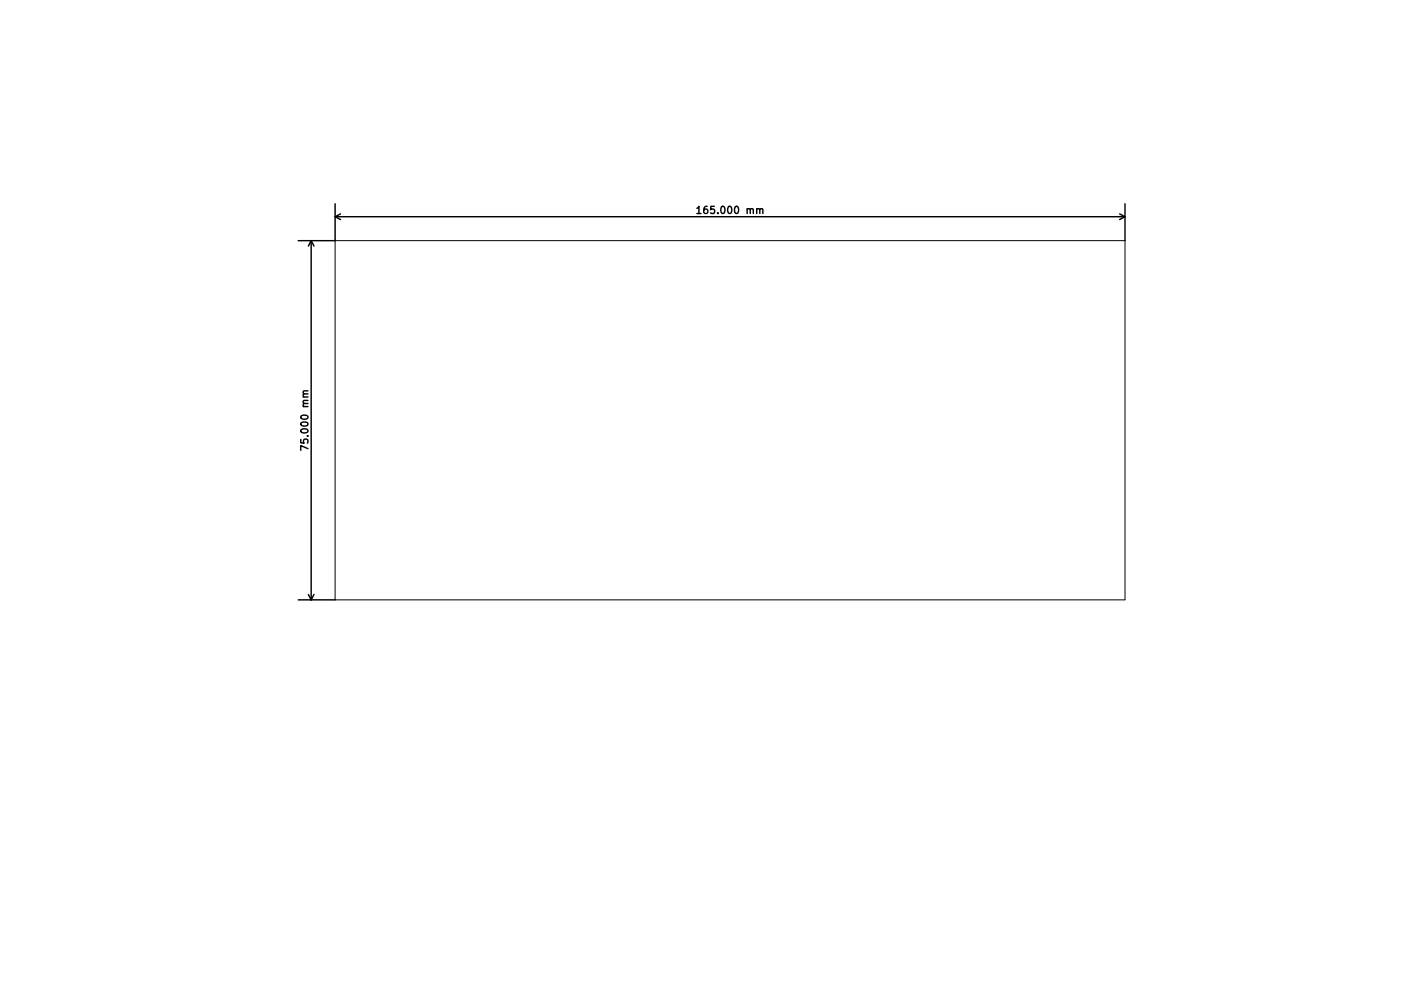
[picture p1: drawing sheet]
<svg xmlns="http://www.w3.org/2000/svg" width="297mm" height="210mm" viewBox="0 0 297 210" stroke-linecap="round" stroke-linejoin="round" font-family="sans-serif">
<defs><g id="words">
<g font-size="2.1">
<text x="146.6" y="44.6">165.000 mm</text>
<text x="64.4" y="93.1" transform="rotate(-90 64.4 93.1)">75.000 mm</text>
</g>
</g></defs>
<g fill="none" stroke="#000" stroke-width=".3">
<path d="M65 50.2v75M65 50.2l.6 1.2M65 50.2l-.6 1.2M70 42.5v7.7h-7.7M70 45.2h165M70 45.2l1.1 .6M71.1 44.7l-1.1 .5M145.6 43.5l.4-.4v1.5M145.6 44.6h.8M158.7 43.8l.2-.2h.4l.1 1M233.9 44.7l1.1 .5M235 42.5v7.7"/>
<path d="M235 45.2l-1.1 .6M64.3 93.7l-1.5-.7v1M64.3 81.6l-.9 .1-.1 .3 .2 .2M62.3 125.2h7.7M64.4 124.1l.6 1.1M65.6 124.1l-.6 1.1"/>
</g>
<path d="M70 50.2h165v75h-165z" fill="none" stroke="#000" stroke-width=".21"/>
<use href="#words"/>
</svg>
